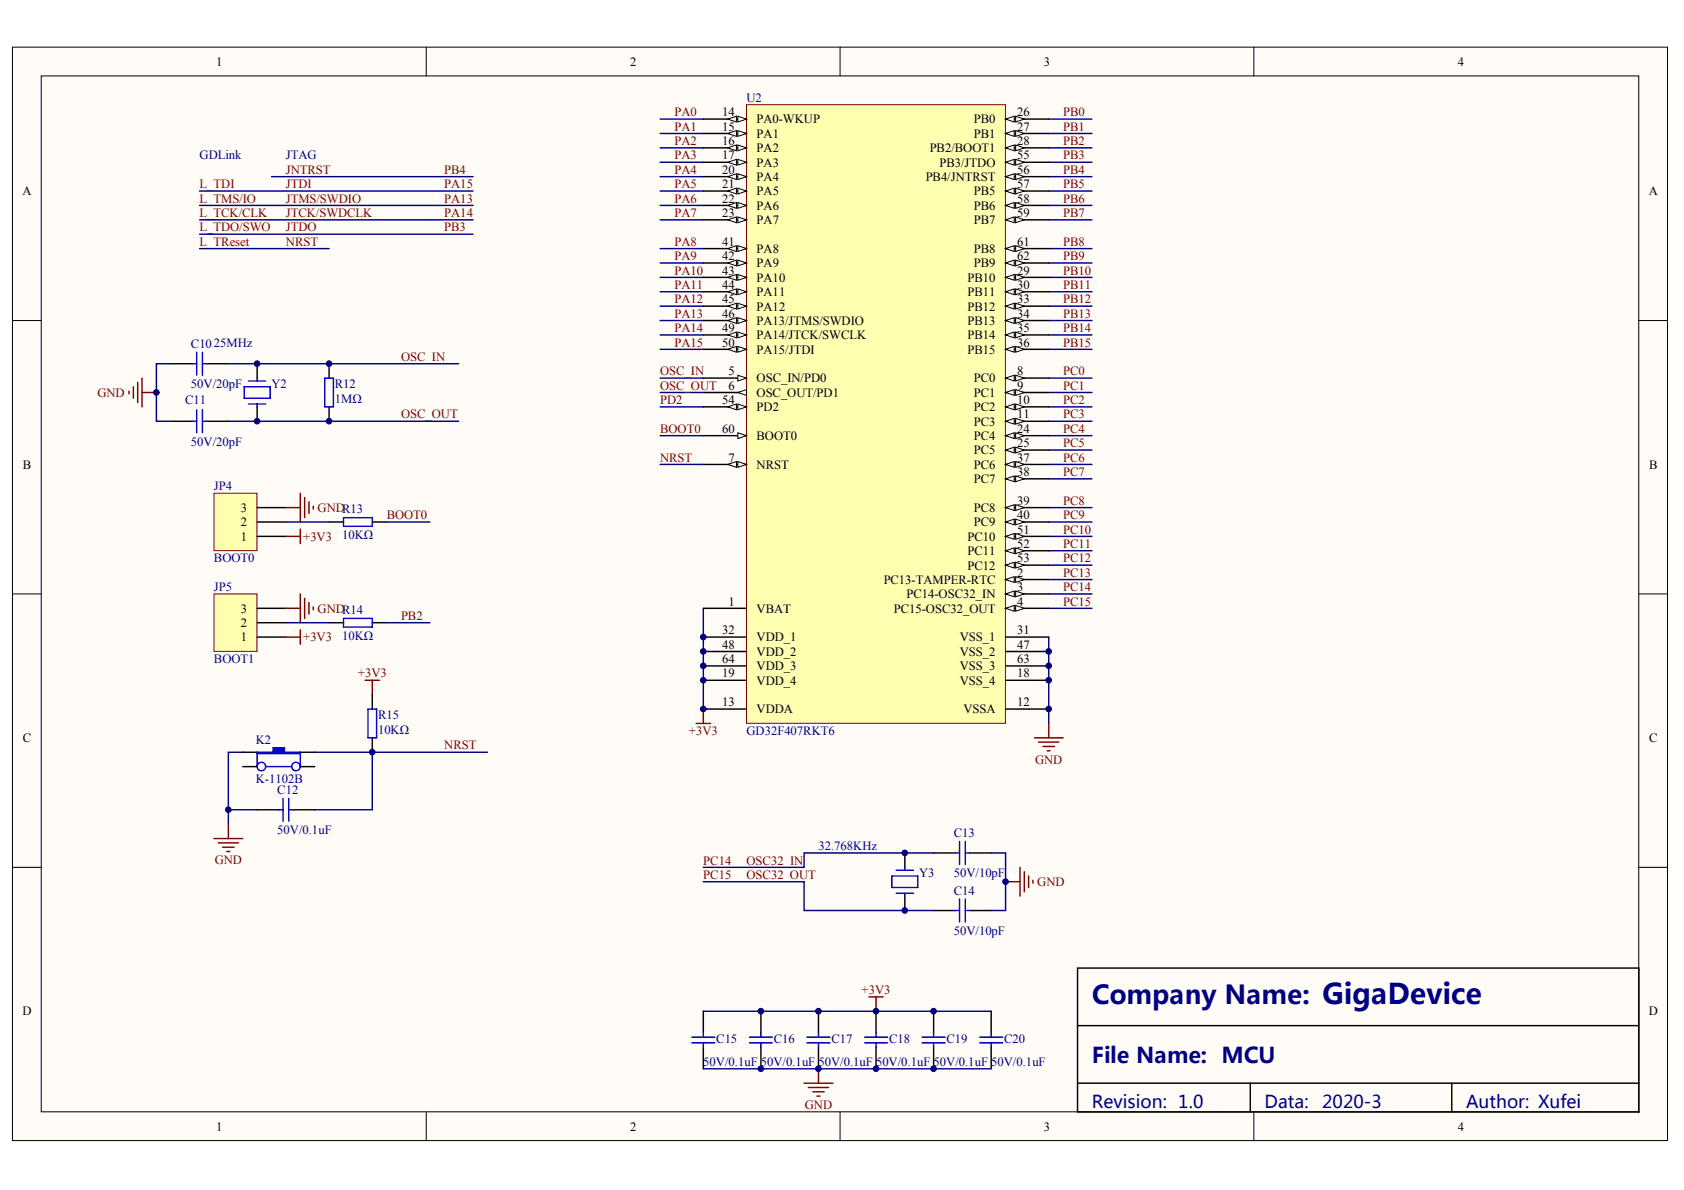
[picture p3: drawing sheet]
<svg xmlns="http://www.w3.org/2000/svg" width="297mm" height="210mm" viewBox="0 0 297 210" stroke-linecap="round" stroke-linejoin="round" font-family="sans-serif">
<defs><g id="words">
<text font-size="4.6" fill="#000080" x="192.6" y="177.1">Company Name: GigaDevice</text>
<text font-size="3.8" fill="#000080" x="192.6" y="187.5">File Name: MCU</text>
<g font-size="3.1" fill="#000080">
<text x="192.6" y="195.4">Revision: 1.0</text>
<text x="223.1" y="195.4">Data:</text>
<text x="233.2" y="195.4">2020-3</text>
<text x="258.6" y="195.4">Author: Xufei</text>
</g>
<g font-size="2.2">
<text x="38.1" y="11.6">1</text>
<text x="111.1" y="11.6">2</text>
<text x="184.1" y="11.6">3</text>
<text x="257.1" y="11.6">4</text>
<text x="127.4" y="20.5">14</text>
<text x="127.4" y="23">15</text>
<text x="133.5" y="21.8">PA0-WKUP</text>
<text x="171.8" y="21.8">PB0</text>
<text x="179.4" y="20.5">26</text>
<text x="179.4" y="23">27</text>
<text x="127.4" y="25.6">16</text>
<text x="127.4" y="28.1">17</text>
<text x="133.5" y="24.3">PA1</text>
<text x="133.5" y="26.9">PA2</text>
<text x="133.5" y="29.4">PA3</text>
<text x="164" y="26.9">PB2/BOOT1</text>
<text x="165.7" y="29.4">PB3/JTDO</text>
<text x="171.8" y="24.3">PB1</text>
<text x="179.4" y="25.6">28</text>
<text x="179.4" y="28.1">55</text>
<text x="3.9" y="34.4">A</text>
<text x="127.4" y="30.7">20</text>
<text x="127.4" y="33.2">21</text>
<text x="127.4" y="35.7">22</text>
<text x="133.5" y="31.9">PA4</text>
<text x="133.5" y="34.5">PA5</text>
<text x="163.3" y="31.9">PB4/JNTRST</text>
<text x="171.8" y="34.5">PB5</text>
<text x="179.4" y="30.7">56</text>
<text x="179.4" y="33.2">57</text>
<text x="179.4" y="35.7">58</text>
<text x="290.8" y="34.4">A</text>
<text x="127.4" y="38.3">23</text>
<text x="133.5" y="37">PA6</text>
<text x="133.5" y="39.5">PA7</text>
<text x="171.8" y="37">PB6</text>
<text x="171.8" y="39.5">PB7</text>
<text x="179.4" y="38.3">59</text>
<text x="127.4" y="43.4">41</text>
<text x="127.4" y="45.9">42</text>
<text x="133.5" y="44.6">PA8</text>
<text x="133.5" y="47.2">PA9</text>
<text x="171.8" y="44.6">PB8</text>
<text x="171.8" y="47.2">PB9</text>
<text x="179.4" y="43.4">61</text>
<text x="179.4" y="45.9">62</text>
<text x="127.4" y="48.4">43</text>
<text x="127.4" y="51">44</text>
<text x="127.4" y="53.5">45</text>
<text x="133.5" y="49.7">PA10</text>
<text x="133.5" y="52.2">PA11</text>
<text x="170.6" y="49.7">PB10</text>
<text x="170.6" y="52.2">PB11</text>
<text x="179.4" y="48.4">29</text>
<text x="179.4" y="51">30</text>
<text x="179.4" y="53.5">33</text>
<text x="127.4" y="56">46</text>
<text x="127.4" y="58.6">49</text>
<text x="133.5" y="54.8">PA12</text>
<text x="133.5" y="57.3">PA13/JTMS/SWDIO</text>
<text x="133.5" y="59.9">PA14/JTCK/SWCLK</text>
<text x="170.6" y="54.8">PB12</text>
<text x="170.6" y="57.3">PB13</text>
<text x="170.6" y="59.9">PB14</text>
<text x="179.4" y="56">34</text>
<text x="179.4" y="58.6">35</text>
<text x="127.4" y="61.1">50</text>
<text x="133.5" y="62.4">PA15/JTDI</text>
<text x="170.6" y="62.4">PB15</text>
<text x="179.4" y="61.1">36</text>
<text x="127.4" y="71.3">54</text>
<text x="128.5" y="66.2">5</text>
<text x="128.5" y="68.7">6</text>
<text x="133.5" y="67.5">OSC_IN/PD0</text>
<text x="133.5" y="70">OSC_OUT/PD1</text>
<text x="171.8" y="67.5">PC0</text>
<text x="171.8" y="70">PC1</text>
<text x="179.4" y="66.2">8</text>
<text x="179.4" y="68.7">9</text>
<text x="179.4" y="71.3">10</text>
<text x="127.4" y="76.3">60</text>
<text x="133.5" y="77.6">BOOT0</text>
<text x="133.5" y="72.5">PD2</text>
<text x="171.8" y="72.5">PC2</text>
<text x="171.8" y="75.1">PC3</text>
<text x="171.8" y="77.6">PC4</text>
<text x="179.4" y="73.8">11</text>
<text x="179.4" y="76.3">24</text>
<text x="4" y="82.6">B</text>
<text x="128.5" y="81.4">7</text>
<text x="133.5" y="82.7">NRST</text>
<text x="171.8" y="80.2">PC5</text>
<text x="171.8" y="82.7">PC6</text>
<text x="179.4" y="78.9">25</text>
<text x="179.4" y="81.4">37</text>
<text x="179.4" y="84">38</text>
<text x="290.9" y="82.6">B</text>
<text x="171.8" y="85.2">PC7</text>
<text x="179.4" y="89">39</text>
<text x="42.5" y="95.4">1</text>
<text x="42.5" y="92.8">2</text>
<text x="42.5" y="90.3">3</text>
<text x="170.6" y="95.4">PC10</text>
<text x="171.8" y="90.3">PC8</text>
<text x="171.8" y="92.8">PC9</text>
<text x="179.4" y="91.6">40</text>
<text x="179.4" y="94.1">51</text>
<text x="170.6" y="97.9">PC11</text>
<text x="170.6" y="100.5">PC12</text>
<text x="179.4" y="96.7">52</text>
<text x="179.4" y="99.2">53</text>
<text x="179.4" y="101.7">2</text>
<text x="128.5" y="106.8">1</text>
<text x="155.9" y="103">PC13-TAMPER-RTC</text>
<text x="159.9" y="105.5">PC14-OSC32_IN</text>
<text x="179.4" y="104.3">3</text>
<text x="179.4" y="106.8">4</text>
<text x="42.5" y="113.2">1</text>
<text x="42.5" y="110.6">2</text>
<text x="42.5" y="108.1">3</text>
<text x="127.4" y="111.9">32</text>
<text x="133.5" y="108.1">VBAT</text>
<text x="133.5" y="113.2">VDD_1</text>
<text x="157.7" y="108.1">PC15-OSC32_OUT</text>
<text x="169.3" y="113.2">VSS_1</text>
<text x="179.4" y="111.9">31</text>
<text x="127.4" y="114.4">48</text>
<text x="127.4" y="117">64</text>
<text x="127.4" y="119.5">19</text>
<text x="133.5" y="115.7">VDD_2</text>
<text x="133.5" y="118.2">VDD_3</text>
<text x="169.3" y="115.7">VSS_2</text>
<text x="169.3" y="118.2">VSS_3</text>
<text x="179.4" y="114.4">47</text>
<text x="179.4" y="117">63</text>
<text x="179.4" y="119.5">18</text>
<text x="127.4" y="124.6">13</text>
<text x="133.5" y="120.8">VDD_4</text>
<text x="133.5" y="125.8">VDDA</text>
<text x="169.3" y="120.8">VSS_4</text>
<text x="169.9" y="125.8">VSSA</text>
<text x="179.4" y="124.6">12</text>
<text x="4" y="130.9">C</text>
<text x="290.9" y="130.9">C</text>
<text x="3.9" y="179.1">D</text>
<text x="290.8" y="179.1">D</text>
<text x="38.1" y="199.4">1</text>
<text x="111.1" y="199.4">2</text>
<text x="184.1" y="199.4">3</text>
<text x="257.1" y="199.4">4</text>
</g>
<g font-size="2.2" fill="#000080">
<text x="131.7" y="18">U2</text>
<text x="35.2" y="28.1">GDLink</text>
<text x="50.4" y="28.1">JTAG</text>
<text x="33.7" y="61.4">C1025MHz</text>
<text x="32.7" y="71.3">C11</text>
<text x="33.7" y="68.5">50V/20pF</text>
<text x="47.9" y="68.5">Y2</text>
<text x="59.1" y="68.5">R12</text>
<text x="59.1" y="71">1MΩ</text>
<text x="33.7" y="78.6">50V/20pF</text>
<text x="37.7" y="86.5">JP4</text>
<text x="60.3" y="95.1">10KΩ</text>
<text x="37.7" y="99.2">BOOT0</text>
<text x="37.7" y="104.3">JP5</text>
<text x="60.3" y="112.9">10KΩ</text>
<text x="37.7" y="117">BOOT1</text>
<text x="45.1" y="131.2">K2</text>
<text x="66.7" y="126.9">R15</text>
<text x="66.7" y="129.4">10KΩ</text>
<text x="131.7" y="129.6">GD32F407RKT6</text>
<text x="45.1" y="138">K-1102B</text>
<text x="48.9" y="140.1">C12</text>
<text x="48.9" y="147.2">50V/0.1uF</text>
<text x="144.4" y="150">32.768KHz</text>
<text x="168.2" y="147.7">C13</text>
<text x="162.1" y="154.8">Y3</text>
<text x="168.2" y="154.8">50V/10pF</text>
<text x="168.2" y="157.8">C14</text>
<text x="168.2" y="164.9">50V/10pF</text>
<text x="126.3" y="184">C15</text>
<text x="136.5" y="184">C16</text>
<text x="146.7" y="184">C17</text>
<text x="156.8" y="184">C18</text>
<text x="167" y="184">C19</text>
<text x="177.1" y="184">C20</text>
<text x="124.1" y="188">50V/0.1uF</text>
<text x="134.2" y="188">50V/0.1uF 50V/0.1uF 50V/0.1uF 50V/0.1uF</text>
<text x="174.8" y="188">50V/0.1uF</text>
</g>
<g font-size="2.2" fill="#800000">
<text x="119" y="20.5">PA0</text>
<text x="119" y="23">PA1</text>
<text x="187.5" y="23">PB1</text>
<text x="187.5" y="20.5">PB0</text>
<text x="119" y="28.1">PA3</text>
<text x="119" y="25.6">PA2</text>
<text x="187.5" y="25.6">PB2</text>
<text x="187.5" y="28.1">PB3</text>
<text x="35.2" y="35.7">L_TMS/IO</text>
<text x="35.2" y="33.2">L_TDI</text>
<text x="50.4" y="30.7">JNTRST</text>
<text x="50.4" y="33.2">JTDI</text>
<text x="50.4" y="35.7">JTMS/SWDIO</text>
<text x="78.4" y="30.7">PB4</text>
<text x="78.4" y="33.2">PA15</text>
<text x="78.4" y="35.7">PA13</text>
<text x="119" y="30.7">PA4</text>
<text x="119" y="33.2">PA5</text>
<text x="119" y="35.7">PA6</text>
<text x="187.5" y="33.2">PB5</text>
<text x="187.5" y="35.7">PB6</text>
<text x="187.5" y="30.7">PB4</text>
<text x="35.2" y="38.3">L_TCK/CLK</text>
<text x="35.2" y="40.8">L_TDO/SWO</text>
<text x="50.4" y="38.3">JTCK/SWDCLK</text>
<text x="50.4" y="40.8">JTDO</text>
<text x="78.4" y="38.3">PA14</text>
<text x="78.4" y="40.8">PB3</text>
<text x="119" y="38.3">PA7</text>
<text x="187.5" y="38.3">PB7</text>
<text x="35.2" y="43.4">L_TReset</text>
<text x="50.4" y="43.4">NRST</text>
<text x="119" y="45.9">PA9</text>
<text x="119" y="43.4">PA8</text>
<text x="187.5" y="43.4">PB8</text>
<text x="187.5" y="45.9">PB9</text>
<text x="119" y="51">PA11</text>
<text x="119" y="53.5">PA12</text>
<text x="119" y="48.4">PA10</text>
<text x="187.5" y="53.5">PB12</text>
<text x="187.5" y="48.4">PB10</text>
<text x="187.5" y="51">PB11</text>
<text x="119" y="56">PA13</text>
<text x="119" y="58.6">PA14</text>
<text x="187.5" y="56">PB13</text>
<text x="187.5" y="58.6">PB14</text>
<text x="70.7" y="63.7">OSC_IN</text>
<text x="119" y="61.1">PA15</text>
<text x="187.5" y="61.1">PB15</text>
<text x="17.2" y="70">GND</text>
<text x="116.4" y="66.2">OSC_IN</text>
<text x="116.4" y="68.7">OSC_OUT</text>
<text x="116.4" y="71.3">PD2</text>
<text x="187.5" y="66.2">PC0</text>
<text x="187.5" y="68.7">PC1</text>
<text x="187.5" y="71.3">PC2</text>
<text x="70.7" y="73.8">OSC_OUT</text>
<text x="116.4" y="76.3">BOOT0</text>
<text x="187.5" y="76.3">PC4</text>
<text x="187.5" y="73.8">PC3</text>
<text x="116.4" y="81.4">NRST</text>
<text x="187.5" y="78.9">PC5</text>
<text x="187.5" y="81.4">PC6</text>
<text x="187.5" y="84">PC7</text>
<text x="187.5" y="89">PC8</text>
<text x="53.5" y="95.4">+3V3</text>
<text x="56" y="90.3">GNDR13</text>
<text x="68.2" y="91.6">BOOT0</text>
<text x="187.5" y="91.6">PC9</text>
<text x="187.5" y="94.1">PC10</text>
<text x="187.5" y="99.2">PC12</text>
<text x="187.5" y="101.7">PC13</text>
<text x="187.5" y="96.7">PC11</text>
<text x="187.5" y="104.3">PC14</text>
<text x="187.5" y="106.8">PC15</text>
<text x="53.5" y="113.2">+3V3</text>
<text x="56" y="108.1">GNDR14</text>
<text x="70.7" y="109.3">PB2</text>
<text x="63.1" y="119.5">+3V3</text>
<text x="121.5" y="129.6">+3V3</text>
<text x="78.4" y="132.2">NRST</text>
<text x="182.6" y="134.7">GND</text>
<text x="37.9" y="152.4">GND</text>
<text x="124.1" y="152.5">PC14</text>
<text x="124.1" y="155">PC15</text>
<text x="131.7" y="152.5">OSC32_IN</text>
<text x="131.7" y="155">OSC32_OUT</text>
<text x="183" y="156.3">GND</text>
<text x="152" y="175.3">+3V3</text>
<text x="142" y="195.6">GND</text>
</g>
</g></defs>
<g fill="#fffcf8" stroke="#000" stroke-width=".18">
<path d="M2.2 8.3h291.9v192.9h-291.9z"/>
<path d="M7.3 13.4h281.8v182.7h-281.8z"/>
</g>
<path d="M75.2 8.3v5.1M148.2 8.3v5.1M221.2 8.3v5.1M2.2 56.5h5.1M289.1 56.5h5.1M2.2 104.8h5.1M289.1 104.8h5.1M2.2 153h5.1M289.1 153h5.1M75.2 196.1v5.1M148.2 196.1v5.1M221.2 196.1v5.1" fill="none" stroke="#000" stroke-width=".18"/>
<g fill="none" stroke="#000" stroke-width=".25">
<path d="M30.1 64.2h3.8M30.1 74.3h3.8M36.5 64.2h3.8M36.5 74.3h3.8M45.4 64.2v2.5M45.4 71.8v2.5M58.1 92.1h2.5M65.7 92.1h2.5M42.8 132.7h2.6M42.8 135.2h2.6M53 132.7h2.5M53 135.2h2.5"/>
<path d="M65.7 122.5v2.6M65.7 130.1v2.6M45.4 142.8h3.8M51.7 142.8h3.8M190.1 170.8h99v25.3h-99zM190.1 180.9h99M190.1 191.1h99M220.5 191.1v5M256.1 191.1v5"/>
</g>
<g fill="none" stroke="#000080" stroke-width=".25">
<path d="M116.4 21h7.7M116.4 23.5h7.7M116.4 26.1h7.7M116.4 28.6h7.7M116.4 31.2h7.7M116.4 33.7h7.7M116.4 36.2h7.7M116.4 38.8h7.7M185 21h7.6M185 23.5h7.6M185 26.1h7.6M185 28.6h7.6"/>
<path d="M185 31.2h7.6M185 33.7h7.6M185 36.2h7.6M185 38.8h7.6M116.4 43.9h7.7M116.4 46.4h7.7M116.4 48.9h7.7M116.4 51.5h7.7M116.4 54h7.7M116.4 56.5h7.7M116.4 59.1h7.7M185 43.9h7.6"/>
<path d="M185 46.4h7.6M185 48.9h7.6M185 51.5h7.6M185 54h7.6M185 56.5h7.6M30.1 64.2h-2.5v10.1h2.5M116.4 61.6h7.7M185 66.7h7.6M185 69.2h7.6M185 71.8h7.6M185 74.3h7.6M185 76.8h7.6"/>
<path d="M185 79.4h7.6M116.4 81.9h7.7M185 89.5h7.6M185 92.1h7.6M185 94.6h7.6M185 97.2h7.6M185 99.7h7.6M185 81.9h7.6M185 84.5h7.6M185 102.2h7.6M42.8 132.7h-2.5v12.7M65.7 132.7v10.1h-10.2"/>
<path d="M40.3 142.8h5.1"/>
</g>
<g fill="none" stroke="#00f" stroke-width=".25">
<path d="M33.9 64.2h.8M33.9 74.3h.8M34.7 62.1v4.1M34.7 72.3v4M35.7 64.2h.8M35.7 62.1v4.1M35.7 72.3v4M35.7 74.3h.8M43.1 68.2h4.5v2h-4.5zM43.8 67.2h3.1M43.8 71.3h3.1M45.4 66.7v.5"/>
<path d="M45.4 71.3v.5M60.6 91.3h5.1v1.5h-5.1zM45.4 132.7v2.5M46.9 135.2h4.6M53 132.7v2.5M64.9 125.1h1.5v5h-1.5zM49.2 142.8h.7M49.9 140.8v4.1M50.9 142.8h.8M50.9 140.8v4.1"/>
<circle cx="46.1" cy="135.2" r=".75"/>
<circle cx="52.2" cy="135.2" r=".75"/>
</g>
<path d="M22.8 69v.5M23.5 68.2v2M24.3 67.5v3.5M25 66.7v5.1M25 69.2h2.6M64.4 120h2.5M65.7 120v2.5M37.7 147.9h5.1M38.5 148.7h3.6M39.3 149.4h2M40 150.2h.5M40.3 145.4v2.5" fill="none" stroke="#800000" stroke-width=".25"/>
<path d="M45.4 132.7h2.7v-.8h2.1v.8h2.8v.2h-7.6z" fill-rule="evenodd" fill="#00f" stroke="#00f" stroke-width=".25"/>
<path d="M37.7 87h7.6v10.1h-7.6z" fill="#ffffb0" stroke="#800000" stroke-width=".18"/>
<g fill="none" stroke="#000" stroke-width=".25">
<path d="M58.1 64.2v2.5M58.1 71.8v2.5M45.4 94.6h5M45.4 92.1h5M45.4 89.5h5M159.6 150.5v2.5M159.6 158.1v2.5M164.7 150.5h3.8M171 150.5h3.8M124.1 178.4v3.8M134.2 178.4v3.8M144.4 178.4v3.8"/>
<path d="M154.5 178.4v3.8M164.7 160.6h3.8M164.7 178.4v3.8M171 160.6h3.8M174.8 178.4v3.8M124.1 184.7v3.8M134.2 184.7v3.8M144.4 184.7v3.8M154.5 184.7v3.8M164.7 184.7v3.8M174.8 184.7v3.8"/>
</g>
<g fill="none" stroke="#800000" stroke-width=".25">
<path d="M50.4 89.5h2.6M50.4 94.6h2.6M53 87v5.1M53 93.3v2.6M53.7 87.8v3.5M54.5 88.5v2.1M55.3 89.3v.5M122.8 127.6h2.5M124.1 125.1v2.5M182.5 130.1h5M183.2 130.9h3.6M184 131.7h2"/>
<path d="M184.7 132.4h.5M185 127.6v2.5M177.4 155.5h2.5M179.9 153v5.1M180.7 153.8v3.5M181.4 154.5v2M182.2 155.3v.5M153.3 175.8h2.5M154.5 175.8v2.6M141.8 191.1h5.1M142.6 191.8h3.5M143.4 192.6h2"/>
<path d="M144.1 193.3h.5M144.4 188.5v2.6"/>
</g>
<g fill="none" stroke="#000080" stroke-width=".25">
<path d="M35.2 33.7h48.2M35.2 36.2h48.2M35.2 38.8h48.2M47.9 31.2h35.5M35.2 41.3h48.2M35.2 43.9h22.9M185 59.1h7.6M40.3 64.2h40.6M40.3 74.3h40.6M116.4 66.7h7.7M116.4 69.2h7.7M116.4 76.8h7.7"/>
<path d="M116.4 71.8h7.7M185 61.6h7.6M50.4 92.1h7.7M68.2 92.1h7.6M124.1 107.3v17.8M185 104.8h7.6M185 107.3h7.6M185 112.4v15.2M55.5 132.7h30.5M124.1 155.5h17.7v5.1h22.9M164.7 150.5h-22.9v2.5h-17.7M174.8 150.5h2.6v10.1h-2.6"/>
<path d="M124.1 178.4h50.7M124.1 188.5h50.7"/>
</g>
<g fill="none" stroke="#00f" stroke-width=".25">
<path d="M57.3 66.7h1.5v5.1h-1.5zM157.3 154.5h4.6v2h-4.6zM158.1 153.5h3M158.1 157.6h3M159.6 153v.5M159.6 157.6v.5M168.5 150.5h.7M169.2 148.4v4.1M169.2 158.6v4M170.3 150.5h.7M170.3 148.4v4.1M170.3 158.6v4"/>
<path d="M168.5 160.6h.7M170.3 160.6h.7M122 182.9h4.1M122 184h4.1M124.1 182.2v.7M124.1 184v.7M132.2 182.9h4M132.2 184h4M134.2 182.2v.7M134.2 184v.7M142.3 182.9h4.1M142.3 184h4.1"/>
<path d="M144.4 182.2v.7M144.4 184v.7M152.5 182.9h4.1M152.5 184h4.1M154.5 182.2v.7M154.5 184v.7M162.6 182.9h4.1M162.6 184h4.1M164.7 182.2v.7M164.7 184v.7M172.8 182.9h4.1M172.8 184h4.1"/>
<path d="M174.8 182.2v.7M174.8 184v.7"/>
</g>
<path d="M131.7 18.5h45.6v109.1h-45.6z" fill="#ffffb0" stroke="#800000" stroke-width=".18"/>
<path d="M124.1 76.8h7.6" fill="none" stroke="#000" stroke-width=".25"/>
<path d="M130.2 76.3l1.5 .5-1.5 .6z" fill="#fffcf8" stroke="#000" stroke-width=".18"/>
<path d="M124.1 81.9h7.6" fill="none" stroke="#000" stroke-width=".25"/>
<g fill="#fffcf8" stroke="#000" stroke-width=".18">
<path d="M130.2 81.4l1.5 .5-1.5 .5z"/>
<path d="M128.4 81.9l1.5-.5v1z"/>
</g>
<path d="M124.1 66.7h7.6" fill="none" stroke="#000" stroke-width=".25"/>
<path d="M130.2 66.2l1.5 .5-1.5 .5z" fill="#fffcf8" stroke="#000" stroke-width=".18"/>
<path d="M124.1 69.2h7.6" fill="none" stroke="#000" stroke-width=".25"/>
<path d="M130.2 69.2l1.5-.5v1z" fill="#fffcf8" stroke="#000" stroke-width=".18"/>
<path d="M124.1 21h7.6" fill="none" stroke="#000" stroke-width=".25"/>
<g fill="#fffcf8" stroke="#000" stroke-width=".18">
<path d="M130.2 20.5l1.5 .5-1.5 .5z"/>
<path d="M128.4 21l1.5-.5v1z"/>
</g>
<path d="M124.1 23.5h7.6" fill="none" stroke="#000" stroke-width=".25"/>
<g fill="#fffcf8" stroke="#000" stroke-width=".18">
<path d="M130.2 23l1.5 .5-1.5 .6z"/>
<path d="M128.4 23.5l1.5-.5v1.1z"/>
</g>
<path d="M124.1 26.1h7.6" fill="none" stroke="#000" stroke-width=".25"/>
<g fill="#fffcf8" stroke="#000" stroke-width=".18">
<path d="M130.2 25.6l1.5 .5-1.5 .5z"/>
<path d="M128.4 26.1l1.5-.5v1z"/>
</g>
<path d="M124.1 28.6h7.6" fill="none" stroke="#000" stroke-width=".25"/>
<g fill="#fffcf8" stroke="#000" stroke-width=".18">
<path d="M130.2 28.1l1.5 .5-1.5 .5z"/>
<path d="M128.4 28.6l1.5-.5v1z"/>
</g>
<path d="M124.1 31.2h7.6" fill="none" stroke="#000" stroke-width=".25"/>
<g fill="#fffcf8" stroke="#000" stroke-width=".18">
<path d="M130.2 30.7l1.5 .5-1.5 .5z"/>
<path d="M128.4 31.2l1.5-.5v1z"/>
</g>
<path d="M124.1 33.7h7.6" fill="none" stroke="#000" stroke-width=".25"/>
<g fill="#fffcf8" stroke="#000" stroke-width=".18">
<path d="M130.2 33.2l1.5 .5-1.5 .5z"/>
<path d="M128.4 33.7l1.5-.5v1z"/>
</g>
<path d="M124.1 36.2h7.6" fill="none" stroke="#000" stroke-width=".25"/>
<g fill="#fffcf8" stroke="#000" stroke-width=".18">
<path d="M130.2 35.7l1.5 .5-1.5 .5z"/>
<path d="M128.4 36.2l1.5-.5v1z"/>
</g>
<path d="M124.1 38.8h7.6" fill="none" stroke="#000" stroke-width=".25"/>
<g fill="#fffcf8" stroke="#000" stroke-width=".18">
<path d="M130.2 38.3l1.5 .5-1.5 .5z"/>
<path d="M128.4 38.8l1.5-.5v1z"/>
</g>
<path d="M124.1 43.9h7.6" fill="none" stroke="#000" stroke-width=".25"/>
<g fill="#fffcf8" stroke="#000" stroke-width=".18">
<path d="M130.2 43.3l1.5 .6-1.5 .5z"/>
<path d="M128.4 43.9l1.5-.6v1.1z"/>
</g>
<path d="M124.1 46.4h7.6" fill="none" stroke="#000" stroke-width=".25"/>
<g fill="#fffcf8" stroke="#000" stroke-width=".18">
<path d="M130.2 45.9l1.5 .5-1.5 .5z"/>
<path d="M128.4 46.4l1.5-.5v1z"/>
</g>
<path d="M124.1 48.9h7.6" fill="none" stroke="#000" stroke-width=".25"/>
<g fill="#fffcf8" stroke="#000" stroke-width=".18">
<path d="M130.2 48.4l1.5 .5-1.5 .5z"/>
<path d="M128.4 48.9l1.5-.5v1z"/>
</g>
<path d="M124.1 51.5h7.6" fill="none" stroke="#000" stroke-width=".25"/>
<g fill="#fffcf8" stroke="#000" stroke-width=".18">
<path d="M130.2 51l1.5 .5-1.5 .5z"/>
<path d="M128.4 51.5l1.5-.5v1z"/>
</g>
<path d="M124.1 54h7.6" fill="none" stroke="#000" stroke-width=".25"/>
<g fill="#fffcf8" stroke="#000" stroke-width=".18">
<path d="M130.2 53.5l1.5 .5-1.5 .5z"/>
<path d="M128.4 54l1.5-.5v1z"/>
</g>
<path d="M124.1 56.5h7.6" fill="none" stroke="#000" stroke-width=".25"/>
<g fill="#fffcf8" stroke="#000" stroke-width=".18">
<path d="M130.2 56l1.5 .5-1.5 .5z"/>
<path d="M128.4 56.5l1.5-.5v1z"/>
</g>
<path d="M124.1 59.1h7.6" fill="none" stroke="#000" stroke-width=".25"/>
<g fill="#fffcf8" stroke="#000" stroke-width=".18">
<path d="M130.2 58.6l1.5 .5-1.5 .5z"/>
<path d="M128.4 59.1l1.5-.5v1z"/>
</g>
<path d="M124.1 61.6h7.6" fill="none" stroke="#000" stroke-width=".25"/>
<g fill="#fffcf8" stroke="#000" stroke-width=".18">
<path d="M130.2 61.1l1.5 .5-1.5 .5z"/>
<path d="M128.4 61.6l1.5-.5v1z"/>
</g>
<path d="M177.4 21h7.6" fill="none" stroke="#000" stroke-width=".25"/>
<g fill="#fffcf8" stroke="#000" stroke-width=".18">
<path d="M177.4 21l1.5-.5v1z"/>
<path d="M179.2 20.5l1.5 .5-1.5 .5z"/>
</g>
<path d="M177.4 23.5h7.6" fill="none" stroke="#000" stroke-width=".25"/>
<g fill="#fffcf8" stroke="#000" stroke-width=".18">
<path d="M177.4 23.5l1.5-.5v1.1z"/>
<path d="M179.2 23l1.5 .5-1.5 .6z"/>
</g>
<path d="M177.4 26.1h7.6" fill="none" stroke="#000" stroke-width=".25"/>
<g fill="#fffcf8" stroke="#000" stroke-width=".18">
<path d="M177.4 26.1l1.5-.5v1z"/>
<path d="M179.2 25.6l1.5 .5-1.5 .5z"/>
</g>
<path d="M177.4 28.6h7.6" fill="none" stroke="#000" stroke-width=".25"/>
<g fill="#fffcf8" stroke="#000" stroke-width=".18">
<path d="M177.4 28.6l1.5-.5v1z"/>
<path d="M179.2 28.1l1.5 .5-1.5 .5z"/>
</g>
<path d="M177.4 31.2h7.6" fill="none" stroke="#000" stroke-width=".25"/>
<g fill="#fffcf8" stroke="#000" stroke-width=".18">
<path d="M177.4 31.2l1.5-.5v1z"/>
<path d="M179.2 30.7l1.5 .5-1.5 .5z"/>
</g>
<path d="M177.4 33.7h7.6" fill="none" stroke="#000" stroke-width=".25"/>
<g fill="#fffcf8" stroke="#000" stroke-width=".18">
<path d="M177.4 33.7l1.5-.5v1z"/>
<path d="M179.2 33.2l1.5 .5-1.5 .5z"/>
</g>
<path d="M177.4 36.2h7.6" fill="none" stroke="#000" stroke-width=".25"/>
<g fill="#fffcf8" stroke="#000" stroke-width=".18">
<path d="M177.4 36.2l1.5-.5v1z"/>
<path d="M179.2 35.7l1.5 .5-1.5 .5z"/>
</g>
<path d="M177.4 38.8h7.6" fill="none" stroke="#000" stroke-width=".25"/>
<g fill="#fffcf8" stroke="#000" stroke-width=".18">
<path d="M177.4 38.8l1.5-.5v1z"/>
<path d="M179.2 38.3l1.5 .5-1.5 .5z"/>
</g>
<path d="M177.4 43.9h7.6" fill="none" stroke="#000" stroke-width=".25"/>
<g fill="#fffcf8" stroke="#000" stroke-width=".18">
<path d="M177.4 43.9l1.5-.6v1.1z"/>
<path d="M179.2 43.3l1.5 .6-1.5 .5z"/>
</g>
<path d="M177.4 46.4h7.6" fill="none" stroke="#000" stroke-width=".25"/>
<g fill="#fffcf8" stroke="#000" stroke-width=".18">
<path d="M177.4 46.4l1.5-.5v1z"/>
<path d="M179.2 45.9l1.5 .5-1.5 .5z"/>
</g>
<path d="M177.4 48.9h7.6" fill="none" stroke="#000" stroke-width=".25"/>
<g fill="#fffcf8" stroke="#000" stroke-width=".18">
<path d="M177.4 48.9l1.5-.5v1z"/>
<path d="M179.2 48.4l1.5 .5-1.5 .5z"/>
</g>
<path d="M177.4 51.5h7.6" fill="none" stroke="#000" stroke-width=".25"/>
<g fill="#fffcf8" stroke="#000" stroke-width=".18">
<path d="M177.4 51.5l1.5-.5v1z"/>
<path d="M179.2 51l1.5 .5-1.5 .5z"/>
</g>
<path d="M177.4 54h7.6" fill="none" stroke="#000" stroke-width=".25"/>
<g fill="#fffcf8" stroke="#000" stroke-width=".18">
<path d="M177.4 54l1.5-.5v1z"/>
<path d="M179.2 53.5l1.5 .5-1.5 .5z"/>
</g>
<path d="M177.4 56.5h7.6" fill="none" stroke="#000" stroke-width=".25"/>
<g fill="#fffcf8" stroke="#000" stroke-width=".18">
<path d="M177.4 56.5l1.5-.5v1z"/>
<path d="M179.2 56l1.5 .5-1.5 .5z"/>
</g>
<path d="M177.4 59.1h7.6" fill="none" stroke="#000" stroke-width=".25"/>
<g fill="#fffcf8" stroke="#000" stroke-width=".18">
<path d="M177.4 59.1l1.5-.5v1z"/>
<path d="M179.2 58.6l1.5 .5-1.5 .5z"/>
</g>
<path d="M177.4 61.6h7.6" fill="none" stroke="#000" stroke-width=".25"/>
<g fill="#fffcf8" stroke="#000" stroke-width=".18">
<path d="M177.4 61.6l1.5-.5v1z"/>
<path d="M179.2 61.1l1.5 .5-1.5 .5z"/>
</g>
<path d="M177.4 66.7h7.6" fill="none" stroke="#000" stroke-width=".25"/>
<g fill="#fffcf8" stroke="#000" stroke-width=".18">
<path d="M177.4 66.7l1.5-.5v1z"/>
<path d="M179.2 66.2l1.5 .5-1.5 .5z"/>
</g>
<path d="M177.4 69.2h7.6" fill="none" stroke="#000" stroke-width=".25"/>
<g fill="#fffcf8" stroke="#000" stroke-width=".18">
<path d="M177.4 69.2l1.5-.5v1z"/>
<path d="M179.2 68.7l1.5 .5-1.5 .5z"/>
</g>
<path d="M177.4 71.8h7.6" fill="none" stroke="#000" stroke-width=".25"/>
<g fill="#fffcf8" stroke="#000" stroke-width=".18">
<path d="M177.4 71.8l1.5-.5v1z"/>
<path d="M179.2 71.3l1.5 .5-1.5 .5z"/>
</g>
<path d="M177.4 74.3h7.6" fill="none" stroke="#000" stroke-width=".25"/>
<g fill="#fffcf8" stroke="#000" stroke-width=".18">
<path d="M177.4 74.3l1.5-.5v1z"/>
<path d="M179.2 73.8l1.5 .5-1.5 .5z"/>
</g>
<path d="M177.4 76.8h7.6" fill="none" stroke="#000" stroke-width=".25"/>
<g fill="#fffcf8" stroke="#000" stroke-width=".18">
<path d="M177.4 76.8l1.5-.5v1.1z"/>
<path d="M179.2 76.3l1.5 .5-1.5 .6z"/>
</g>
<path d="M177.4 79.4h7.6" fill="none" stroke="#000" stroke-width=".25"/>
<g fill="#fffcf8" stroke="#000" stroke-width=".18">
<path d="M177.4 79.4l1.5-.5v1z"/>
<path d="M179.2 78.9l1.5 .5-1.5 .5z"/>
</g>
<path d="M177.4 81.9h7.6" fill="none" stroke="#000" stroke-width=".25"/>
<g fill="#fffcf8" stroke="#000" stroke-width=".18">
<path d="M177.4 81.9l1.5-.5v1z"/>
<path d="M179.2 81.4l1.5 .5-1.5 .5z"/>
</g>
<path d="M177.4 84.5h7.6" fill="none" stroke="#000" stroke-width=".25"/>
<g fill="#fffcf8" stroke="#000" stroke-width=".18">
<path d="M177.4 84.5l1.5-.5v1z"/>
<path d="M179.2 84l1.5 .5-1.5 .5z"/>
</g>
<path d="M177.4 89.5h7.6" fill="none" stroke="#000" stroke-width=".25"/>
<g fill="#fffcf8" stroke="#000" stroke-width=".18">
<path d="M177.4 89.5l1.5-.5v1z"/>
<path d="M179.2 89l1.5 .5-1.5 .5z"/>
</g>
<path d="M177.4 92.1h7.6" fill="none" stroke="#000" stroke-width=".25"/>
<g fill="#fffcf8" stroke="#000" stroke-width=".18">
<path d="M177.4 92.1l1.5-.5v1z"/>
<path d="M179.2 91.6l1.5 .5-1.5 .5z"/>
</g>
<path d="M177.4 94.6h7.6" fill="none" stroke="#000" stroke-width=".25"/>
<g fill="#fffcf8" stroke="#000" stroke-width=".18">
<path d="M177.4 94.6l1.5-.5v1z"/>
<path d="M179.2 94.1l1.5 .5-1.5 .5z"/>
</g>
<path d="M177.4 97.2h7.6" fill="none" stroke="#000" stroke-width=".25"/>
<g fill="#fffcf8" stroke="#000" stroke-width=".18">
<path d="M177.4 97.2l1.5-.6v1.1z"/>
<path d="M179.2 96.6l1.5 .6-1.5 .5z"/>
</g>
<path d="M177.4 99.7h7.6" fill="none" stroke="#000" stroke-width=".25"/>
<g fill="#fffcf8" stroke="#000" stroke-width=".18">
<path d="M177.4 99.7l1.5-.5v1z"/>
<path d="M179.2 99.2l1.5 .5-1.5 .5z"/>
</g>
<path d="M177.4 102.2h7.6" fill="none" stroke="#000" stroke-width=".25"/>
<g fill="#fffcf8" stroke="#000" stroke-width=".18">
<path d="M177.4 102.2l1.5-.5v1z"/>
<path d="M179.2 101.7l1.5 .5-1.5 .5z"/>
</g>
<path d="M177.4 104.8h7.6" fill="none" stroke="#000" stroke-width=".25"/>
<g fill="#fffcf8" stroke="#000" stroke-width=".18">
<path d="M177.4 104.8l1.5-.5v1z"/>
<path d="M179.2 104.3l1.5 .5-1.5 .5z"/>
</g>
<path d="M177.4 107.3h7.6" fill="none" stroke="#000" stroke-width=".25"/>
<g fill="#fffcf8" stroke="#000" stroke-width=".18">
<path d="M177.4 107.3l1.5-.5v1z"/>
<path d="M179.2 106.8l1.5 .5-1.5 .5z"/>
</g>
<path d="M124.1 71.8h7.6" fill="none" stroke="#000" stroke-width=".25"/>
<g fill="#fffcf8" stroke="#000" stroke-width=".18">
<path d="M130.2 71.3l1.5 .5-1.5 .5z"/>
<path d="M128.4 71.8l1.5-.5v1z"/>
</g>
<g fill="none" stroke="#000" stroke-width=".25">
<path d="M58.1 109.8h2.5M65.7 109.8h2.5M124.1 107.3h7.6M124.1 112.4h7.6M124.1 114.9h7.6M124.1 117.5h7.6M124.1 120h7.6M177.4 112.4h7.6M177.4 114.9h7.6M177.4 117.5h7.6M177.4 120h7.6M124.1 125.1h7.6"/>
<path d="M177.4 125.1h7.6"/>
</g>
<path d="M60.6 109.1h5.1v1.5h-5.1z" fill="none" stroke="#00f" stroke-width=".25"/>
<path d="M37.7 104.8h7.6v10.1h-7.6z" fill="#ffffb0" stroke="#800000" stroke-width=".18"/>
<path d="M45.4 112.4h5M45.4 109.8h5M45.4 107.3h5" fill="none" stroke="#000" stroke-width=".25"/>
<path d="M50.4 107.3h2.6M50.4 112.4h2.6M53 104.8v5M53 111.1v2.5M53.7 105.5v3.6M54.5 106.3v2M55.3 107v.6" fill="none" stroke="#800000" stroke-width=".25"/>
<path d="M50.4 109.8h7.7M68.2 109.8h7.6" fill="none" stroke="#000080" stroke-width=".25"/>
<g fill="#000080" stroke="#000080" stroke-width=".18">
<circle cx="27.6" cy="69.2" r=".5"/>
<circle cx="40.3" cy="142.8" r=".5"/>
<circle cx="45.3" cy="74.3" r=".5"/>
<circle cx="45.3" cy="64.1" r=".5"/>
<circle cx="58" cy="74.3" r=".5"/>
<circle cx="58" cy="64.1" r=".5"/>
<circle cx="65.7" cy="132.7" r=".5"/>
<circle cx="124" cy="125.1" r=".5"/>
<circle cx="124" cy="120" r=".5"/>
<circle cx="124" cy="117.4" r=".5"/>
<circle cx="124" cy="114.9" r=".5"/>
<circle cx="124" cy="112.4" r=".5"/>
<circle cx="134.2" cy="188.5" r=".5"/>
<circle cx="134.2" cy="178.4" r=".5"/>
<circle cx="144.4" cy="188.5" r=".5"/>
<circle cx="144.4" cy="178.4" r=".5"/>
<circle cx="154.5" cy="188.5" r=".5"/>
<circle cx="154.5" cy="178.4" r=".5"/>
<circle cx="159.6" cy="160.6" r=".5"/>
<circle cx="159.6" cy="150.4" r=".5"/>
<circle cx="164.7" cy="188.5" r=".5"/>
<circle cx="164.7" cy="178.4" r=".5"/>
<circle cx="177.4" cy="155.5" r=".5"/>
<circle cx="185" cy="125.1" r=".5"/>
<circle cx="185" cy="120" r=".5"/>
<circle cx="185" cy="117.4" r=".5"/>
<circle cx="185" cy="114.9" r=".5"/>
</g>
<use href="#words"/>
</svg>
